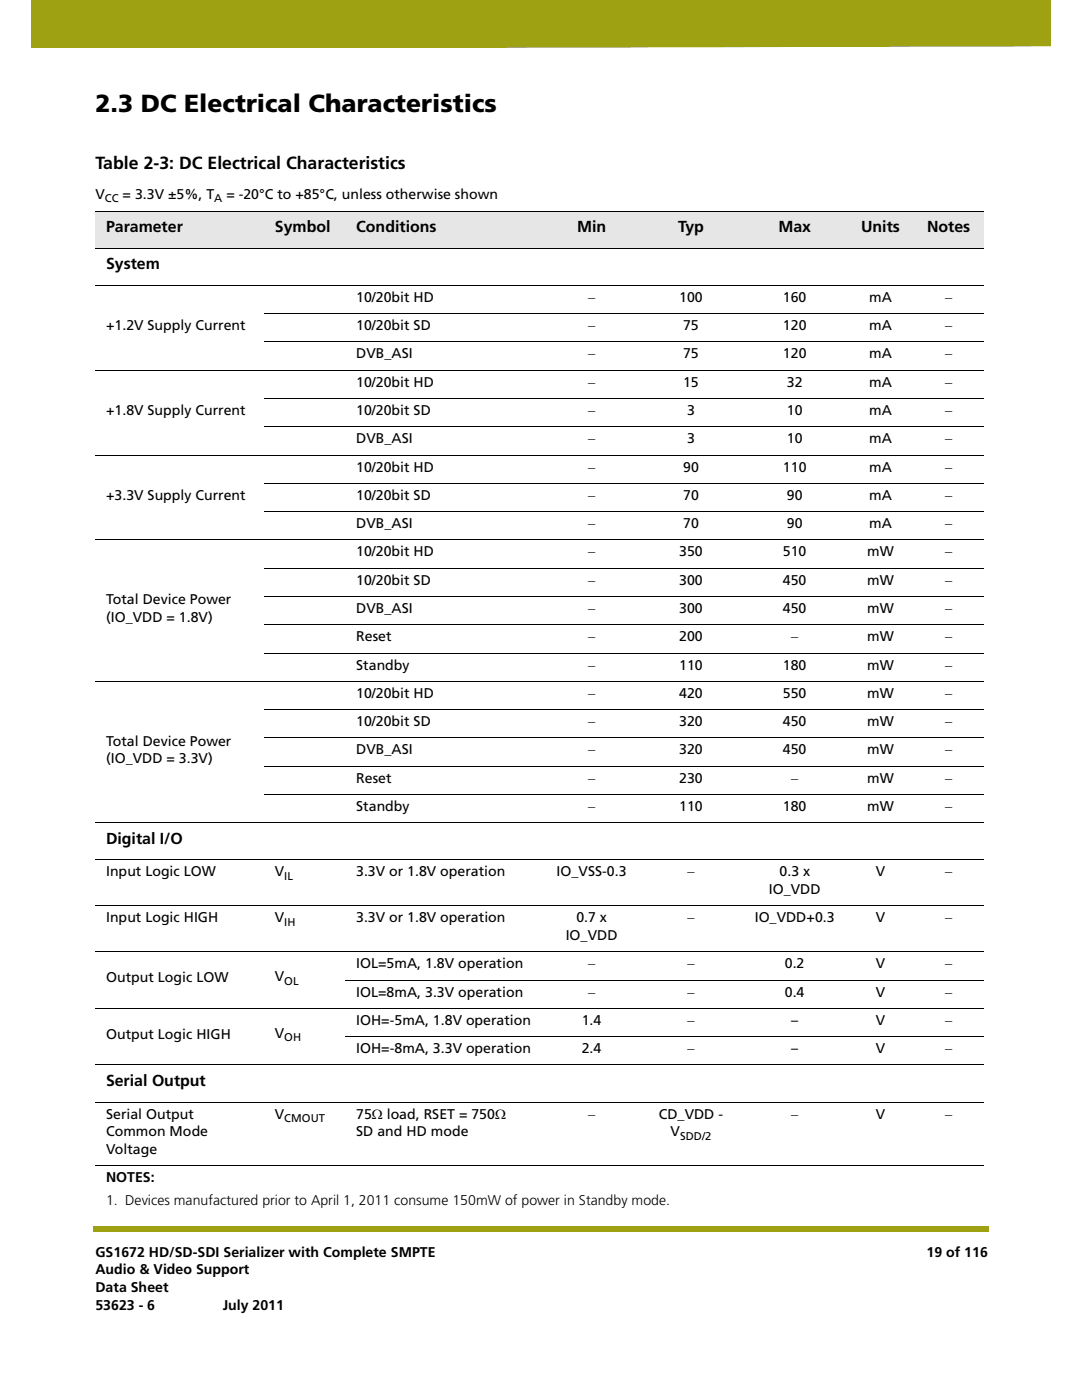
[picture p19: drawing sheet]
<svg xmlns="http://www.w3.org/2000/svg" width="216mm" height="279mm" viewBox="0 0 216 279" stroke-linecap="round" stroke-linejoin="round" font-family="sans-serif">
<defs><g id="words">
<text font-size="4.9" x="19" y="22.3">2.3 DC Electrical Characteristics</text>
<text font-size="3.5" x="19" y="33.7">Table 2-3: DC Electrical Characteristics</text>
<g font-size="3.2">
<text x="21.2" y="46.4">Parameter</text>
<text x="54.9" y="46.4">Symbol</text>
<text x="71.1" y="46.4">Conditions</text>
<text x="115.1" y="46.4">Min</text>
<text x="135.3" y="46.4">Typ</text>
<text x="155.3" y="46.4">Max</text>
<text x="171.8" y="46.4">Units</text>
<text x="185" y="46.4">Notes</text>
<text x="21.2" y="53.8">System</text>
<text x="21.2" y="168.4">Digital I/O</text>
<text x="21.2" y="216.8">Serial Output</text>
</g>
<g font-size="2.8">
<text x="19" y="39.6">V</text>
<text x="24.5" y="39.6">= 3.3V ±5%, T</text>
<text x="45.2" y="39.6">= -20°C to +85°C, unless otherwise shown</text>
<text x="21.2" y="65.9">+1.2V Supply Current</text>
<text x="71.1" y="60.3">10/20bit HD</text>
<text x="71.1" y="65.9">10/20bit SD</text>
<text x="117.3" y="60.3">−</text>
<text x="117.3" y="65.9">−</text>
<text x="135.5" y="60.3">100</text>
<text x="136.3" y="65.9">75</text>
<text x="156.2" y="60.3">160</text>
<text x="156.2" y="65.9">120</text>
<text x="173.4" y="60.3">mA</text>
<text x="173.4" y="65.9">mA</text>
<text x="188.5" y="60.3">−</text>
<text x="188.5" y="65.9">−</text>
<text x="71.1" y="71.5">DVB_ASI</text>
<text x="117.3" y="71.5">−</text>
<text x="136.3" y="71.5">75</text>
<text x="156.2" y="71.5">120</text>
<text x="173.4" y="71.5">mA</text>
<text x="188.5" y="71.5">−</text>
<text x="71.1" y="77.2">10/20bit HD</text>
<text x="117.3" y="77.2">−</text>
<text x="136.3" y="77.2">15</text>
<text x="157" y="77.2">32</text>
<text x="173.4" y="77.2">mA</text>
<text x="188.5" y="77.2">−</text>
<text x="21.2" y="82.8">+1.8V Supply Current</text>
<text x="71.1" y="82.8">10/20bit SD</text>
<text x="117.3" y="82.8">−</text>
<text x="137.1" y="82.8">3</text>
<text x="157" y="82.8">10</text>
<text x="173.4" y="82.8">mA</text>
<text x="188.5" y="82.8">−</text>
<text x="71.1" y="88.5">DVB_ASI</text>
<text x="117.3" y="88.5">−</text>
<text x="137.1" y="88.5">3</text>
<text x="157" y="88.5">10</text>
<text x="173.4" y="88.5">mA</text>
<text x="188.5" y="88.5">−</text>
<text x="71.1" y="94.1">10/20bit HD</text>
<text x="117.3" y="94.1">−</text>
<text x="136.3" y="94.1">90</text>
<text x="156.2" y="94.1">110</text>
<text x="173.4" y="94.1">mA</text>
<text x="188.5" y="94.1">−</text>
<text x="21.2" y="99.8">+3.3V Supply Current</text>
<text x="71.1" y="99.8">10/20bit SD</text>
<text x="117.3" y="99.8">−</text>
<text x="136.3" y="99.8">70</text>
<text x="157" y="99.8">90</text>
<text x="173.4" y="99.8">mA</text>
<text x="188.5" y="99.8">−</text>
<text x="71.1" y="105.4">DVB_ASI</text>
<text x="117.3" y="105.4">−</text>
<text x="136.3" y="105.4">70</text>
<text x="157" y="105.4">90</text>
<text x="173.4" y="105.4">mA</text>
<text x="188.5" y="105.4">−</text>
<text x="71.1" y="111.1">10/20bit HD</text>
<text x="117.3" y="111.1">−</text>
<text x="135.5" y="111.1">350</text>
<text x="156.2" y="111.1">510</text>
<text x="173" y="111.1">mW</text>
<text x="188.5" y="111.1">−</text>
<text x="71.1" y="116.7">10/20bit SD</text>
<text x="117.3" y="116.7">−</text>
<text x="135.5" y="116.7">300</text>
<text x="156.2" y="116.7">450</text>
<text x="173" y="116.7">mW</text>
<text x="188.5" y="116.7">−</text>
<text x="21.2" y="124.1">(IO_VDD = 1.8V)</text>
<text x="21.2" y="120.6">Total Device Power</text>
<text x="71.1" y="122.3">DVB_ASI</text>
<text x="117.3" y="122.3">−</text>
<text x="135.5" y="122.3">300</text>
<text x="156.2" y="122.3">450</text>
<text x="173" y="122.3">mW</text>
<text x="188.5" y="122.3">−</text>
<text x="71.1" y="128">Reset</text>
<text x="117.3" y="128">−</text>
<text x="135.5" y="128">200</text>
<text x="157.8" y="128">−</text>
<text x="173" y="128">mW</text>
<text x="188.5" y="128">−</text>
<text x="71.1" y="133.6">Standby</text>
<text x="117.3" y="133.6">−</text>
<text x="135.5" y="133.6">110</text>
<text x="156.2" y="133.6">180</text>
<text x="173" y="133.6">mW</text>
<text x="188.5" y="133.6">−</text>
<text x="71.1" y="139.3">10/20bit HD</text>
<text x="117.3" y="139.3">−</text>
<text x="135.5" y="139.3">420</text>
<text x="156.2" y="139.3">550</text>
<text x="173" y="139.3">mW</text>
<text x="188.5" y="139.3">−</text>
<text x="21.2" y="148.8">Total Device Power</text>
<text x="71.1" y="144.9">10/20bit SD</text>
<text x="117.3" y="144.9">−</text>
<text x="135.5" y="144.9">320</text>
<text x="156.2" y="144.9">450</text>
<text x="173" y="144.9">mW</text>
<text x="188.5" y="144.9">−</text>
<text x="21.2" y="152.3">(IO_VDD = 3.3V)</text>
<text x="71.1" y="150.6">DVB_ASI</text>
<text x="117.3" y="150.6">−</text>
<text x="135.5" y="150.6">320</text>
<text x="156.2" y="150.6">450</text>
<text x="173" y="150.6">mW</text>
<text x="188.5" y="150.6">−</text>
<text x="71.1" y="161.9">Standby</text>
<text x="71.1" y="156.2">Reset</text>
<text x="117.3" y="156.2">−</text>
<text x="117.3" y="161.9">−</text>
<text x="135.5" y="156.2">230</text>
<text x="135.5" y="161.9">110</text>
<text x="156.2" y="161.9">180</text>
<text x="157.8" y="156.2">−</text>
<text x="173" y="161.9">mW</text>
<text x="173" y="156.2">mW</text>
<text x="188.5" y="156.2">−</text>
<text x="188.5" y="161.9">−</text>
<text x="21.2" y="174.9">Input Logic LOW</text>
<text x="54.9" y="174.9">V</text>
<text x="71.1" y="174.9">3.3V or 1.8V operation</text>
<text x="111.1" y="174.9">IO_VSS-0.3</text>
<text x="137.1" y="174.9">−</text>
<text x="153.4" y="178.4">IO_VDD</text>
<text x="155.5" y="174.9">0.3 x</text>
<text x="174.8" y="174.9">V</text>
<text x="188.5" y="174.9">−</text>
<text x="21.2" y="184.1">Input Logic HIGH</text>
<text x="54.9" y="184.1">V</text>
<text x="71.1" y="184.1">3.3V or 1.8V operation</text>
<text x="115" y="184.1">0.7 x</text>
<text x="137.1" y="184.1">−</text>
<text x="150.6" y="184.1">IO_VDD+0.3</text>
<text x="174.8" y="184.1">V</text>
<text x="188.5" y="184.1">−</text>
<text x="112.9" y="187.6">IO_VDD</text>
<text x="21.2" y="196.1">Output Logic LOW</text>
<text x="54.9" y="195.8">V</text>
<text x="71.1" y="193.3">IOL=5mA, 1.8V operation</text>
<text x="117.3" y="193.3">−</text>
<text x="137.1" y="193.3">−</text>
<text x="156.6" y="193.3">0.2</text>
<text x="174.8" y="193.3">V</text>
<text x="188.5" y="193.3">−</text>
<text x="71.1" y="198.9">IOL=8mA, 3.3V operation</text>
<text x="117.3" y="198.9">−</text>
<text x="137.1" y="198.9">−</text>
<text x="156.6" y="198.9">0.4</text>
<text x="174.8" y="198.9">V</text>
<text x="188.5" y="198.9">−</text>
<text x="21.2" y="207.4">Output Logic HIGH</text>
<text x="54.9" y="207.1">V</text>
<text x="71.1" y="204.5">IOH=-5mA, 1.8V operation</text>
<text x="116.1" y="204.5">1.4</text>
<text x="137.1" y="204.5">−</text>
<text x="157.9" y="204.5">–</text>
<text x="174.8" y="204.5">V</text>
<text x="188.5" y="204.5">−</text>
<text x="71.1" y="210.2">IOH=-8mA, 3.3V operation</text>
<text x="116.1" y="210.2">2.4</text>
<text x="137.1" y="210.2">−</text>
<text x="157.9" y="210.2">–</text>
<text x="174.8" y="210.2">V</text>
<text x="188.5" y="210.2">−</text>
<text x="21.2" y="223.2">Serial Output</text>
<text x="21.2" y="226.8">Common Mode</text>
<text x="54.9" y="223.2">V</text>
<text x="71.1" y="223.2">75Ω load, RSET = 750Ω</text>
<text x="71.1" y="226.8">SD and HD mode</text>
<text x="117.3" y="223.2">−</text>
<text x="131.5" y="223.2">CD_VDD -</text>
<text x="133.8" y="226.8">V</text>
<text x="157.8" y="223.2">−</text>
<text x="174.8" y="223.2">V</text>
<text x="188.5" y="223.2">−</text>
<text x="21.2" y="230.3">Voltage</text>
<text x="21.2" y="235.9">NOTES:</text>
<text x="21.2" y="240.5">1. Devices manufactured prior to April 1, 2011 consume 150mW of power in Standby mode.</text>
<text x="19" y="250.8">GS1672 HD/SD-SDI Serializer with Complete SMPTE</text>
<text x="184.9" y="250.8">19 of 116</text>
<text x="19" y="254.3">Audio &amp; Video Support</text>
<text x="19" y="257.9">Data Sheet</text>
<text x="19" y="261.4">53623 - 6</text>
<text x="44.4" y="261.4">July 2011</text>
</g>
<g font-size="2.2">
<text x="20.9" y="40.3">CC</text>
<text x="42.8" y="40.3">A</text>
<text x="56.7" y="175.6">IL</text>
<text x="56.7" y="184.8">IH</text>
<text x="56.7" y="196.5">OL</text>
<text x="56.7" y="207.8">OH</text>
<text x="56.7" y="223.9">CMOUT</text>
<text x="135.7" y="227.5">SDD/2</text>
</g>
</g></defs>
<g fill="#9da112">
<path d="M18.5 244.7h.5v1.1h-.5z"/>
<path d="M19 244.7h178.4v1.1h-178.4z"/>
</g>
<path d="M6.3 0h203.2v9.5h-203.2z" fill="#fff"/>
<g fill="#9da112">
<path d="M208.8 -.1h.8v9.3h-.8z"/>
<path d="M6.3 -.1h202.5v9.3l-202.5 .4z"/>
</g>
<path d="M95.2 248.9h24.3v9.5h-24.3z" fill="#fff"/>
<g fill="#e6e6e6">
<path d="M19 42.1h33.7v7.5h-33.7z"/>
<path d="M52.7 42.1h16.3v7.5h-16.3z"/>
<path d="M69 42.1h39.3v7.5h-39.3z"/>
<path d="M108.3 42.1h19.5v7.5h-19.5z"/>
<path d="M127.8 42.1h20.2v7.5h-20.2z"/>
<path d="M148 42.1h21.2v7.5h-21.2z"/>
<path d="M169.2 42.1h13v7.5h-13z"/>
<path d="M182.2 42.1h14.2v7.5h-14.2z"/>
</g>
<g fill="none" stroke="#000" stroke-width=".2">
<path d="M19 42.1h177.4M19 49.6h177.4M19 57h177.4M19 73.9h177.4M52.7 62.6h143.7M52.7 68.2h143.7M52.7 79.5h143.7M19 90.8h177.4M52.7 85.2h143.7M52.7 96.5h143.7M19 107.8h177.4M52.7 102.1h143.7"/>
<path d="M52.7 113.4h143.7M52.7 119h143.7M19 136h177.4M52.7 124.7h143.7M52.7 130.3h143.7M52.7 141.6h143.7M52.7 147.3h143.7M52.7 152.9h143.7M52.7 158.6h143.7M19 164.2h177.4M19 171.6h177.4M19 180.8h177.4"/>
<path d="M19 190h177.4M69 195.6h127.4M19 201.3h177.4M19 212.5h177.4M19 219.9h177.4M69 206.9h127.4M19 232.6h177.4"/>
</g>
<use href="#words"/>
</svg>
